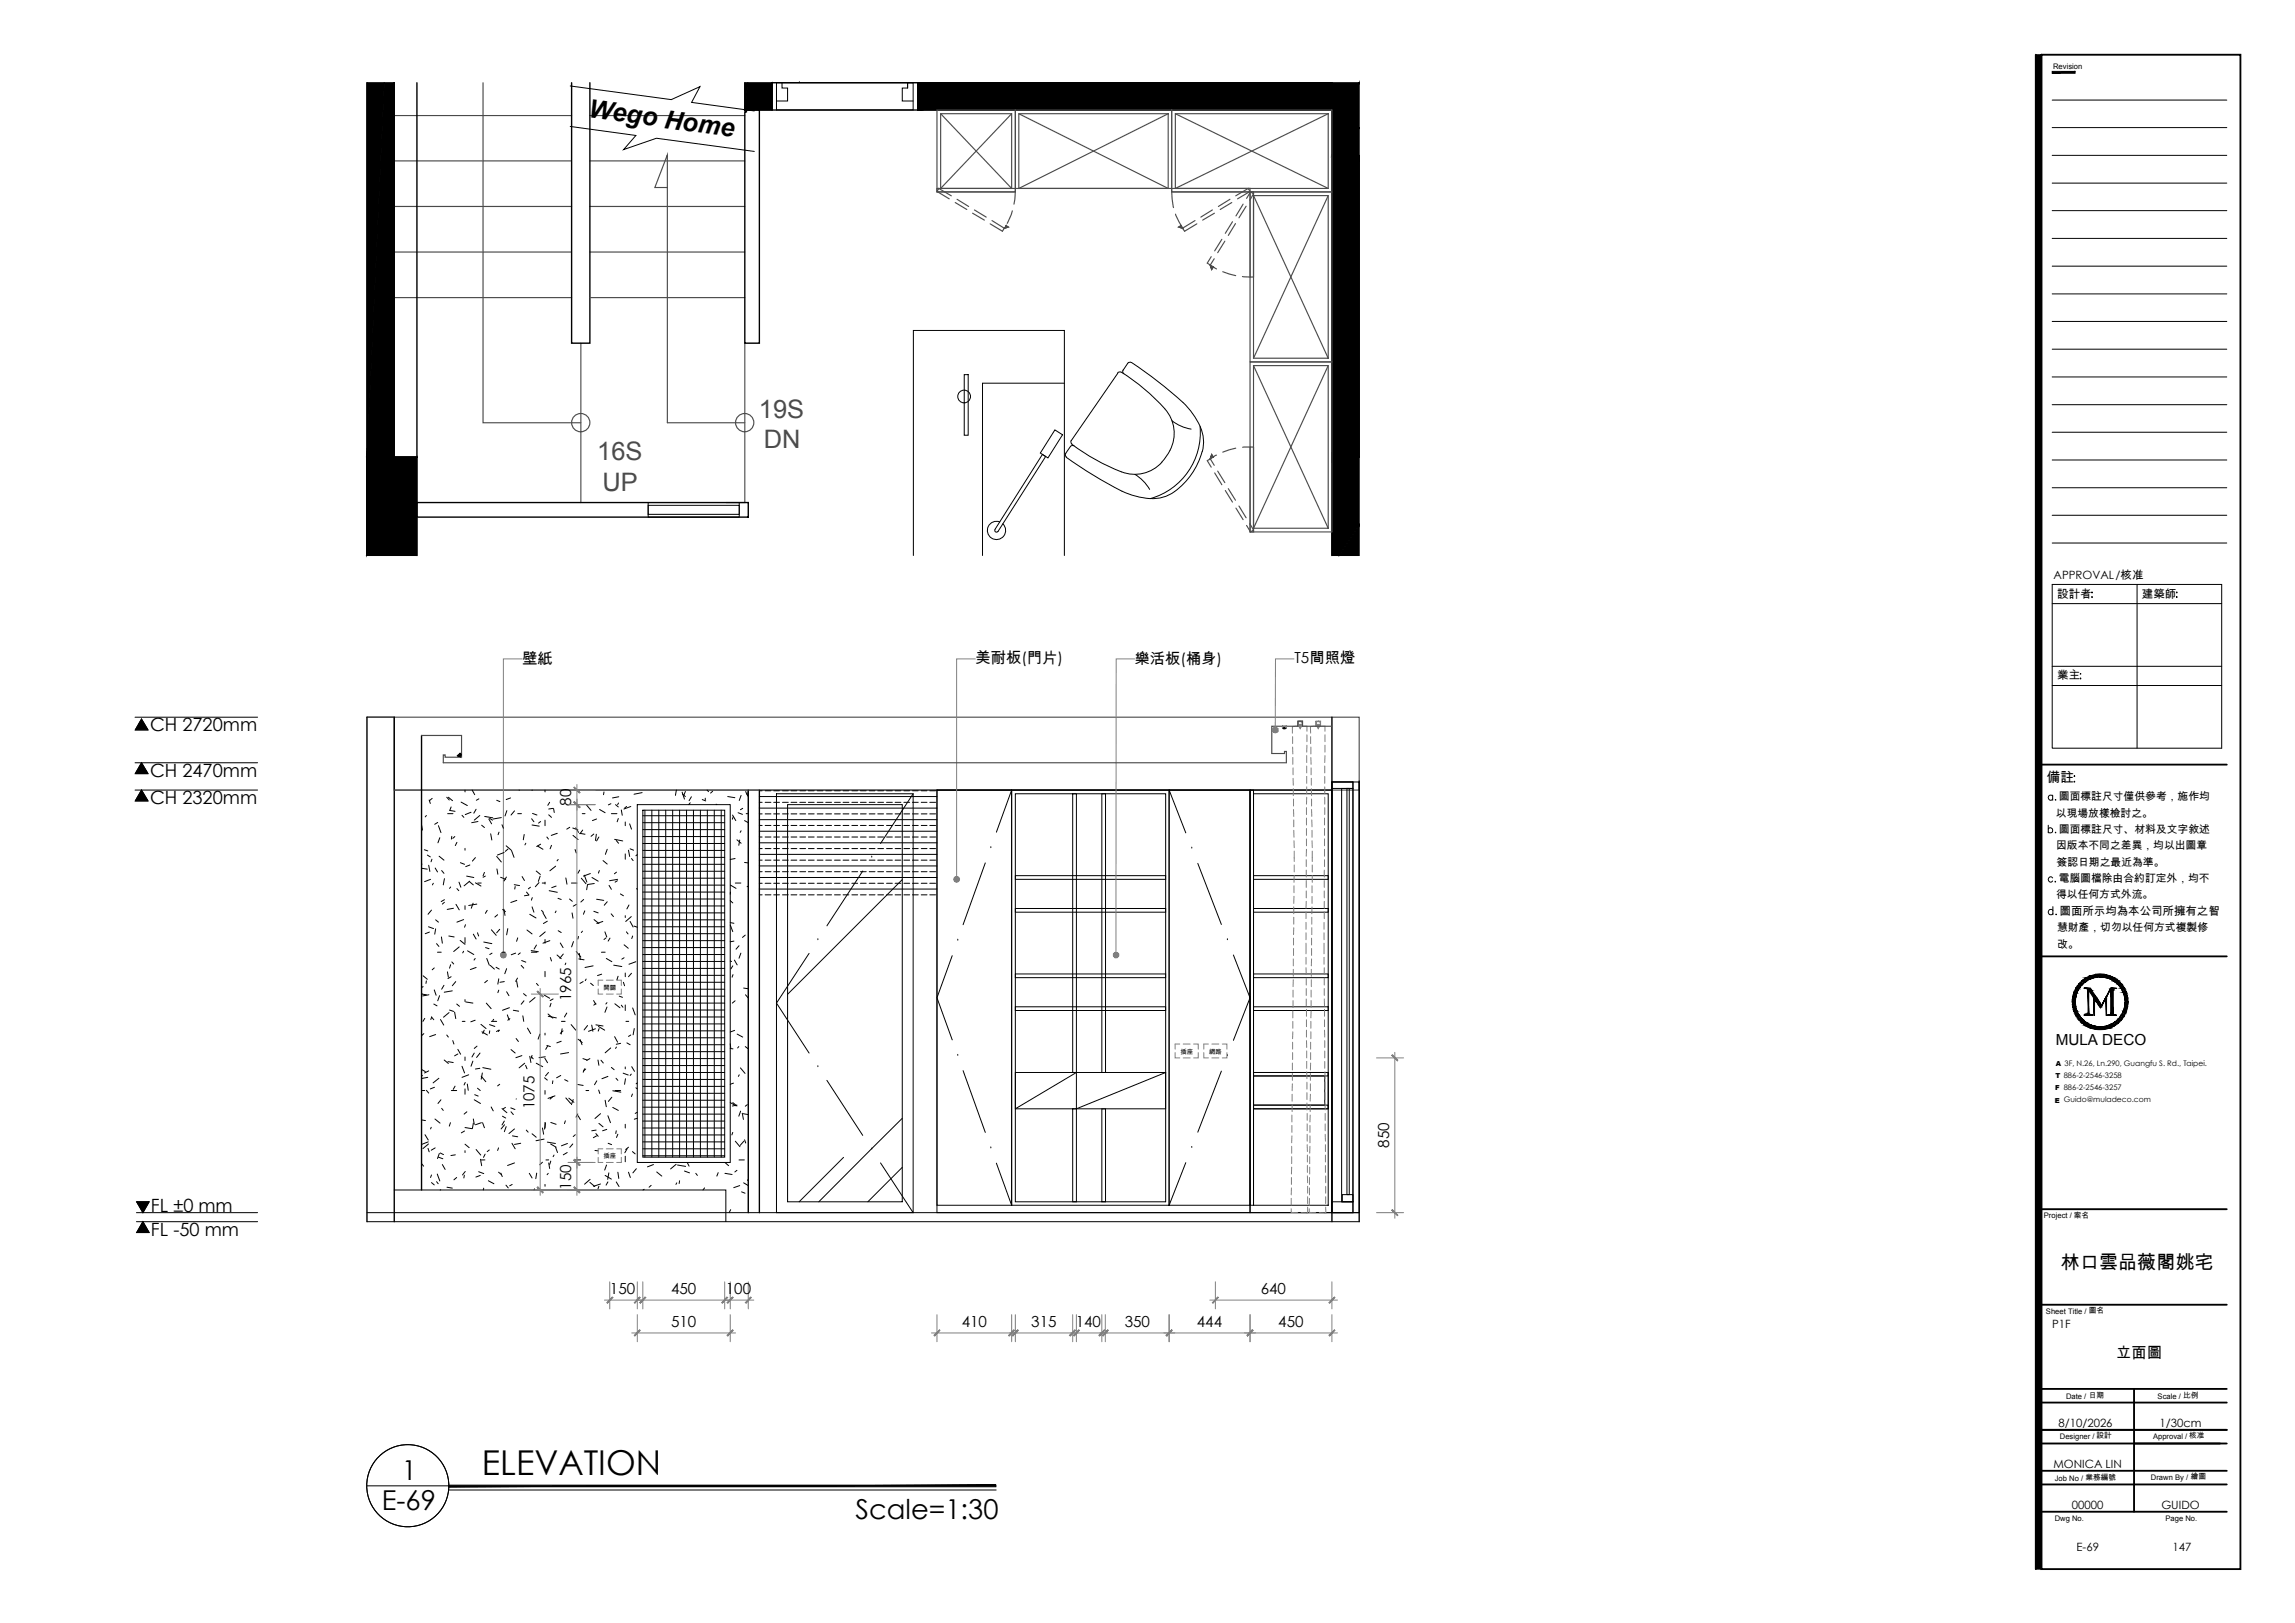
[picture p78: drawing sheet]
<svg xmlns="http://www.w3.org/2000/svg" width="420mm" height="297mm" viewBox="0 0 420 297" stroke-linecap="round" stroke-linejoin="round" font-family="sans-serif">
<defs><g id="words">
<text font-size="6.3" x="88.2" y="269.9">ELEVATION</text>
<g font-size="5">
<text x="73.6" y="270.9">1</text>
<text x="69.9" y="276.3">E-69</text>
<text x="156.6" y="278">Scale=1:30</text>
</g>
<text font-size="4.7" x="107.6" y="21.4" transform="rotate(8 107.6 21.4)">Wego Home</text>
<g font-size="4.7" fill="#4c4c4c">
<text x="138.9" y="76.5">19S</text>
<text x="139.8" y="82.1">DN</text>
<text x="109.3" y="84.2">16S</text>
<text x="110.3" y="89.8">UP</text>
</g>
<text font-size="3.5" x="377.3" y="232.3">林口雲品薇閣姚宅</text>
<g font-size="3.3">
<text x="27.5" y="133.8">CH 2720mm</text>
<text x="27.5" y="142.1">CH 2470mm</text>
<text x="27.5" y="147.1">CH 2320mm</text>
<text x="27.6" y="221.7">FL ±0 mm</text>
<text x="27.6" y="226.2">FL -50 mm</text>
</g>
<g font-size="2.8">
<text x="95.6" y="121.6">壁紙</text>
<text x="178.6" y="121.4">美耐板(門片)</text>
<text x="207.7" y="121.6">樂活板(桶身)</text>
<text x="237" y="121.3">T5間照燈</text>
<text x="104.6" y="147.5" transform="rotate(-90 104.6 147.5)">80</text>
<text x="104.6" y="183.2" transform="rotate(-90 104.6 183.2)">1965</text>
<text x="376.3" y="191.3">MULA DECO</text>
<text x="97.8" y="203.1" transform="rotate(-90 97.8 203.1)">1075</text>
<text x="254.3" y="210.1" transform="rotate(-90 254.3 210.1)">850</text>
<text x="104.6" y="217.7" transform="rotate(-90 104.6 217.7)">150</text>
<text x="111.7" y="236.9">150</text>
<text x="122.9" y="236.9">450</text>
<text x="132.9" y="236.9">100</text>
<text x="230.8" y="236.9">640</text>
<text x="122.9" y="242.9">510</text>
<text x="176.1" y="242.9">410</text>
<text x="188.8" y="242.9">315</text>
<text x="196.9" y="242.9">140</text>
<text x="205.9" y="242.9">350</text>
<text x="219.1" y="242.9">444</text>
<text x="234" y="242.9">450</text>
<text x="387.4" y="248.5">立面圖</text>
</g>
<text font-size="2.5" x="374.7" y="143.2">備註</text>
<g font-size="2.1">
<text x="376" y="106">APPROVAL/核准</text>
<text x="376.6" y="109.4">設計者</text>
<text x="392.1" y="109.4">建築師</text>
<text x="376.6" y="124.3">業主</text>
<text x="377.1" y="167.4">圖面所示均為本公司所擁有之智</text>
<text x="375.7" y="243.1">P1F</text>
<text x="376.9" y="261.2">8/10/2026</text>
<text x="395.4" y="261.2">1/30cm</text>
<text x="375.9" y="268.7">MONICA LIN</text>
<text x="379.3" y="276.2">00000</text>
<text x="395.7" y="276.2">GUIDO</text>
<text x="380.2" y="283.8">E-69</text>
<text x="397.7" y="283.8">147</text>
</g>
<g font-size="2">
<text x="376.4" y="149.5">以現場放樣檢討之。</text>
<text x="376.9" y="146.5">圖面標註尺寸僅供參考，施作均</text>
<text x="376.4" y="155.4">因版本不同之差異，均以出圖章</text>
<text x="376.9" y="152.4">圖面標註尺寸、材料及文字敘述</text>
<text x="376.5" y="158.4">簽認日期之最近為準。</text>
<text x="376.9" y="161.4">電腦圖檔除由合約訂定外，均不</text>
<text x="376.4" y="164.4">得以任何方式外流。</text>
<text x="376.6" y="170.4">慧財產，切勿以任何方式複製修</text>
<text x="376.6" y="173.4">改。</text>
</g>
<g font-size="1.4">
<text x="375.9" y="12.6">Revision</text>
<text x="374.2" y="222.9">Project / 案名</text>
<text x="374.6" y="240.4">Sheet Title / 圖名</text>
<text x="378.2" y="256.1">Date / 日期</text>
<text x="395" y="256.1">Scale / 比例</text>
<text x="377.1" y="263.4">Designer / 設計</text>
<text x="394.2" y="263.4">Approval / 核准</text>
<text x="376.2" y="271">Job No / 業務編號</text>
<text x="393.8" y="270.8">Drawn By / 繪圖</text>
<text x="376.2" y="278.3">Dwg No.</text>
<text x="396.5" y="278.3">Page No.</text>
</g>
<g font-size="1.3">
<text x="376.3" y="197.3">T 886-2-2546-3258</text>
<text x="376.3" y="195.1">A 3F, N.26, Ln.290, Guangfu S. Rd., Taipei.</text>
<text x="376.2" y="201.8">E Guido@muladeco.com</text>
<text x="376.3" y="199.5">F 886-2-2546-3257</text>
</g>
<g font-size="1.2">
<text x="110.5" y="181.1">開關</text>
<text x="216.1" y="192.8">插座</text>
<text x="221.4" y="192.8">網路</text>
<text x="110.5" y="212">插座</text>
</g>
</g></defs>
<!-- layer: I-ELEV4 -->
<path d="M67.2 223.6h181.6M67.2 221.9h181.6" fill="none" stroke="#000" stroke-width=".18"/>
<!-- layer: I-ELEV2 -->
<path d="M67.2 131.3h181.6v13.3h-176.6v-13.3zM243.8 132.9h-5.3v-.9h-.9v.9h-4.8v5h2.4v-.4h.3v2.1h-154.3v-1.4h.3v.4h3v-4h-7.3M72.2 144.6h171.6" fill="none" stroke="#4c4c4c" stroke-width=".21"/>
<!-- layer: I-ELEV1 -->
<path d="M67.2 131.3v92.3M72.2 131.3v92.3M77.2 134.6v83.2M243.8 131.3v92.3M137 144.6v77.3M139 144.6v77.3M248.8 142.9v80.7" fill="none" stroke="#000" stroke-width=".25"/>
<!-- layer: I-ELEV252 -->
<g fill="none" stroke="#000" stroke-width=".18">
<path d="M117.7 149.3h15M117.7 150.6h15M117.7 151.8h15M117.7 153.1h15M117.7 154.4h15M117.7 155.6h15M117.7 156.9h15M117.7 158.2h15M117.7 159.5h15M118.1 148.3v63.5M119.3 148.3v63.5M120.6 148.3v63.5"/>
<path d="M121.9 148.3v63.5M123.1 148.3v63.5M124.4 148.3v63.5M125.7 148.3v63.5M127 148.3v63.5M128.2 148.3v63.5M129.5 148.3v63.5M130.8 148.3v63.5M132 148.3v63.5M139 145.8h32.5M139 147.9h32.5M139 150h32.5"/>
<path d="M139 152.1h32.5M139 154.2h32.5M139 156.4h32.5M139 158.5h32.5M139 144.7h.5M139 146.8h.5M139 149h.5M139 151.1h.5M139 153.2h.5M139 155.3h.5M139 157.4h.5M139 159.5h.5"/>
<path d="M140.1 144.7h1M140.1 146.8h1M140.1 149h1M140.1 151.1h1M140.1 153.2h1M140.1 155.3h1M140.1 157.4h1M140.1 159.5h1M141.6 144.7h1.1M141.6 146.8h1.1M141.6 149h1.1M141.6 151.1h1.1"/>
<path d="M141.6 153.2h1.1M141.6 155.3h1.1M141.6 157.4h1.1M141.6 159.5h1.1M142.2 145.3h25v76.6h-25zM143.3 144.7h1M143.3 146.8h1M143.3 149h1M143.3 151.1h1M143.3 153.2h1M143.3 155.3h1M143.3 157.4h1"/>
<path d="M143.3 159.5h1M144.2 147.3h21v72.6h-21zM144.8 144.7h1.1M144.8 146.8h1.1M144.8 149h1.1M144.8 151.1h1.1M144.8 153.2h1.1M144.8 155.3h1.1M144.8 157.4h1.1M144.8 159.5h1.1M146.4 144.7h1.1M146.4 146.8h1.1"/>
<path d="M146.4 149h1.1M146.4 151.1h1.1M146.4 153.2h1.1M146.4 155.3h1.1M146.4 157.4h1.1M146.4 159.5h1.1M148 144.7h1.1M148 146.8h1.1M148 149h1.1M148 151.1h1.1M148 153.2h1.1M148 155.3h1.1"/>
<path d="M148 157.4h1.1M148 159.5h1.1M149.6 144.7h1.1M149.6 146.8h1.1M149.6 149h1.1M149.6 151.1h1.1M149.6 153.2h1.1M149.6 155.3h1.1M149.6 157.4h1.1M149.6 159.5h1.1M151.2 144.7h1M151.2 146.8h1"/>
<path d="M151.2 149h1M151.2 151.1h1M151.2 153.2h1M151.2 155.3h1M151.2 157.4h1M151.2 159.5h1M152.8 144.7h1M152.8 146.8h1M152.8 149h1M152.8 151.1h1M152.8 153.2h1M152.8 155.3h1"/>
<path d="M152.8 157.4h1M152.8 159.5h1M154.3 144.7h1.1M154.3 146.8h1.1M154.3 149h1.1M154.3 151.1h1.1M154.3 153.2h1.1M154.3 155.3h1.1M154.3 157.4h1.1M154.3 159.5h1.1M156 144.7h1M156 146.8h1"/>
<path d="M156 149h1M156 151.1h1M156 153.2h1M156 155.3h1M156 157.4h1M156 159.5h1M157.5 144.7h1.1M157.5 146.8h1.1M157.5 149h1.1M157.5 151.1h1.1M157.5 153.2h1.1M157.5 155.3h1.1"/>
<path d="M157.5 157.4h1.1M157.5 159.5h1.1M157.9 159.4l-6.5 10M159.1 144.7h1.1M159.1 146.8h1.1M159.1 149h1.1M159.1 151.1h1.1M159.1 153.2h1.1M159.1 155.3h1.1M159.1 157.4h1.1M159.1 159.5h1.1M159.6 156.9h.1"/>
<path d="M160.7 144.7h1.1M160.7 146.8h1.1M160.7 149h1.1M160.7 151.1h1.1M160.7 153.2h1.1M160.7 155.3h1.1M160.7 157.4h1.1M160.7 159.5h1.1M162.3 144.7h1.1M162.3 146.8h1.1M162.3 149h1.1M162.3 151.1h1.1"/>
<path d="M162.3 153.2h1.1M162.3 155.3h1.1M162.3 157.4h1.1M162.3 159.5h1.1M163.9 144.7h1M163.9 146.8h1M163.9 149h1M163.9 151.1h1M163.9 153.2h1M163.9 155.3h1M163.9 157.4h1M163.9 159.5h1"/>
<path d="M165.5 144.7h1M165.5 146.8h1M165.5 149h1M165.5 151.1h1M165.5 153.2h1M165.5 155.3h1M165.5 157.4h1M165.5 159.5h1M167 144.7h1.1M167 146.8h1.1M167 149h1.1M167 151.1h1.1"/>
<path d="M167 153.2h1.1M167 155.3h1.1M167 157.4h1.1M167 159.5h1.1M167.2 145.3l-6 9.1M168.7 144.7h1M168.7 146.8h1M168.7 149h1M168.7 151.1h1M168.7 153.2h1M168.7 155.3h1M168.7 157.4h1"/>
<path d="M168.7 159.5h1M170.2 144.7h1.1M170.2 146.8h1.1M170.2 149h1.1M170.2 151.1h1.1M170.2 153.2h1.1M170.2 155.3h1.1M170.2 157.4h1.1M170.2 159.5h1.1M180.4 157.9l-4.1 11.3M181.4 155.1h.1M185.2 144.6l-2.8 7.7"/>
<path d="M214 144.6l3.1 7.8M218.2 155.2h.1M219.3 158l4.3 11.2M228.9 144.6h14.9v77.3h-14.9zM228.9 144.6h.6v76h-.6zM229.5 145.3h13.7v75.3h-13.7zM243.8 143.1h3.9v1.2h-3.9zM243.8 143.1h3.9v78.8h-3.9zM243.8 143.1h5v78.8h-5zM245.6 144.3h2.1v75.6h-2.1zM246.6 144.3h.4v74.3h-.4zM117.7 160.7h15"/>
<path d="M117.7 162h15M117.7 163.3h15M117.7 164.5h15M117.7 165.8h15M117.7 167.1h15M117.7 168.3h15M117.7 169.6h15M117.7 170.9h15M117.7 172.2h15M117.7 173.4h15M117.7 174.7h15M117.7 176h15"/>
<path d="M117.7 177.2h15M117.7 178.5h15M117.7 179.8h15M139 160.6h32.5M139 162.7h32.5M139 161.7h.5M139 163.8h.5M140.1 161.7h1M140.1 163.8h1M141.6 161.7h1.1M141.6 163.8h1.1M143.3 161.7h1"/>
<path d="M143.3 163.8h1M144.8 161.7h1.1M144.8 163.8h1.1M146.4 161.7h1.1M146.4 163.8h1.1M148 161.7h1.1M148 163.8h1.1M148.1 174.5l-5.9 9.1 5.9 9.1M149.6 161.7h1.1M149.6 163.8h1.1M149.7 172h.1M151.2 161.7h1"/>
<path d="M151.2 163.8h1M152.8 161.7h1M152.8 163.8h1M154.3 161.7h1.1M154.3 163.8h1.1M156 161.7h1M156 163.8h1M157.5 161.7h1.1M157.5 163.8h1.1M159.1 161.7h1.1M159.1 163.8h1.1M160.7 161.7h1.1"/>
<path d="M160.7 163.8h1.1M162.3 161.7h1.1M162.3 163.8h1.1M163.9 161.7h1M163.9 163.8h1M165.5 161.7h1M165.5 163.8h1M167 161.7h1.1M167 163.8h1.1M168.7 161.7h1M168.7 163.8h1M170.2 161.7h1.1"/>
<path d="M170.2 163.8h1.1M174.3 174.9l-2.8 7.7 2.8 7.7M175.3 172.1h.1M224.7 172h.1M225.8 174.8l3.1 7.8-3.1 7.8M229.5 160.3h13.7v.6h-13.7zM229.5 166.3h13.7v.6h-13.7zM229.5 178.3h13.7v.6h-13.7zM117.7 181h15M117.7 182.3h15M117.7 183.6h15M117.7 184.9h15"/>
<path d="M117.7 186.1h15M117.7 187.4h15M117.7 188.7h15M117.7 189.9h15M117.7 191.2h15M117.7 192.5h15M117.7 193.7h15M117.7 195h15M117.7 196.3h15M117.7 197.6h15M117.7 198.8h15M149.7 195.2h.1"/>
<path d="M151.4 197.7l6.5 10.1M175.3 193.2h.1M176.3 195.9l4.1 11.3M197.1 196.3l-11.2 6.6M213.4 196.3l-16.3 6.6M223.6 196l-4.3 11.2M224.7 193.2h.1M229.5 184.3h13.7v.6h-13.7zM229.5 196.3h13.7v.6h-13.7zM229.5 196.3h13.7v6.6h-13.7zM229.5 196.9h13v5.4h-13zM72.2 217.8h60.7v5.8"/>
<path d="M117.7 200.1h15M117.7 201.4h15M117.7 202.6h15M117.7 203.9h15M117.7 205.2h15M117.7 206.4h15M117.7 207.7h15M117.7 209h15M117.7 210.3h15M117.7 211.5h15M159.6 210.3h.1M161.2 212.8l6 9.1"/>
<path d="M181.4 210.1h.1M182.4 212.9l2.8 7.7M217.1 212.8l-3.1 7.8M218.2 210h.1M229.5 202.3h13.7v.6h-13.7zM243.8 219.9h3.9v2h-3.9zM245.7 218.6h2v1.3h-2z"/>
</g>
<!-- layer: 0 -->
<g fill="none" stroke="#000" stroke-width=".18">
<path d="M375.7 18.3h32M375.7 23.4h32M375.7 28.4h32M375.7 33.5h32M375.7 38.6h32M375.7 53.8h32M375.7 48.7h32M375.7 43.6h32M375.7 58.8h32M375.7 79.1h32M375.7 74.1h32M375.7 69h32"/>
<path d="M375.7 63.9h32M375.7 84.2h32M375.7 89.3h32M375.7 94.3h32M375.7 99.4h32M375.7 107h31v29.9h-31zM375.7 110.5h31M383 108.4v.1zM383 109.2v.2zM391.2 107v29.9M398.4 108.4h.2zM398.4 109.3h.2z"/>
<path d="M375.7 121.9h31M375.7 125.5h31M380.8 123.3h.2zM380.8 124.2h.2zM375 151.7a.45 .45 0 0 1 .7 0 .45 .45 0 0 1 0 .6 .45 .45 0 0 1-.7 0M375 151v1.4M375.8 145.7a.45 .45 0 0 0-.7-.1 .45 .45 0 0 0 0 .7 .45 .45 0 0 0 .7-.1M375.8 145.5v1M376.3 146.3v.2l.1-.1M376.3 152.3v.1h.1M379.7 142.1h.2zM379.7 143.1h.2z"/>
<path d="M165.2 161l-21 21M375.8 160.7a.45 .45 0 0 0-.7-.1 .45 .45 0 0 0 0 .7 .45 .45 0 0 0 .7-.1M375.8 166.7a.47 .47 0 0 0-.7-.1 .47 .47 0 0 0 0 .7 .47 .47 0 0 0 .7-.1M375.8 165.9v1.5M376.3 161.3v.1M376.4 167.3l-.1 .1h.2M154.4 211.8l-8.1 8.1M165.2 213.6l-6.3 6.3M165.2 204.7l-15.3 15.2"/>
</g>
<!-- layer: I-ELEV-TEXT -->
<path d="M25.9 131.6l1.2 2h-2.3zM25.9 139.6l1.2 2h-2.3zM25.9 144.6l1.2 2h-2.3zM25 219.9h2.3l-1.1 2zM26.2 223.6l1.1 2h-2.3z" fill="#000" stroke="#000" stroke-width=".18"/>
<path d="M24.7 131.3h22.5M24.7 139.6h22.5M25.9 131.6l1.2 2h-2.3zM25.9 139.6l1.2 2h-2.3zM24.7 144.6h22.5M25.9 144.6l1.2 2h-2.3zM25 219.9h2.3l-1.1 2zM25 221.9h22.2M25 223.6h22.2M26.2 223.6l1.1 2h-2.3z" fill="none" stroke="#000" stroke-width=".18"/>
<!-- layer: I-ELEV5 -->
<g fill="none" stroke="#000" stroke-width=".18">
<path d="M83.8 138.3l.4-.4 .1 .2-.3 .3zM84.1 138.3h.1M84.2 138.3v.1l-.1-.1 .1 .2-.4-.2M84.2 138.3v.1zM84.2 137.9l.2 .3v-.1v.1h-.2l.1 .1-.1-.1M116.7 147.3h17v65.5h-17zM117.7 148.3h15v63.5h-15zM171.5 144.6h57.4v77.3h-57.4zM171.5 144.6h13.7v76h-13.7zM185.2 144.6h28.8v76h-28.8zM185.9 145.3h27.5v74.6h-27.5zM196.4 145.3h.7v51h-.7z"/>
<path d="M201.7 145.3h.7v51h-.7zM214 144.6h14.9v76h-14.9zM185.9 160.3h27.5v.6h-27.5zM185.9 166.3h27.5v.6h-27.5zM185.9 178.3h27.5v.6h-27.5zM185.9 184.3h27.5v.6h-27.5zM185.9 196.3h27.5v6.6h-27.5zM197.1 196.3v6.6M196.4 202.9h.7v17h-.7zM201.7 202.9h.7v17h-.7z"/>
</g>
<!-- layer: I-ELEV6 -->
<g fill="none" stroke="#808080" stroke-width=".18">
<path d="M236.6 134.8v1.3M236.6 136.7l.1 1.3M236.7 138.6v1.3M237.6 132h.9v.9h-.3h.2v-.7l-.4-.2-.3 .2v.7h.1h-.2zM237.7 132.7h.1M237.7 132.7v-.1h.7v.1M237.8 132.7h.2v.3h-.1l.1 .2M237.9 132.9l-1.3 .1v1.2M237.9 133.1l.1 .1M238 133.1h.1M238 133.1v.3M238 133.4h.1"/>
<path d="M238.1 133h.1M238.1 133.1v.3M238.1 133.1v.1M238.2 133l-.1 .2M238.3 132.7h-.2v.3h.1M238.3 132.7h.1M238.5 132.9h.8v.9M239.2 138.3v1.3M239.3 134.5v1.2M239.3 136.4l-.1 1.3M239.9 134.8v1.3M240 136.7v1.3"/>
<path d="M240 138.6v1.3M240.9 132h.9v.9h-.2h.1v-.7l-.4-.2-.3 .2v.7h.1h-.2zM241 132.7h.1M241 132.7v-.1h.7v.1M241.1 132.7h.2v.3h-.1l.1 .2M241.2 132.9l-1.3 .1v1.2M241.2 133.1l.1 .1M241.3 133.1h.1M241.3 133.1v.3M241.3 133.4h.1M241.4 133.1v.3M241.4 133h.1"/>
<path d="M241.5 133l-.1 .2M241.6 132.7h.1M241.6 132.7h-.2v.3h.1M241.9 132.9h.7v.9M242.6 134.5v1.2M242.6 136.4v1.3M242.6 138.3l-.1 1.3M236.7 140.5v1.3M236.7 142.4l.1 1.3M236.8 144.3v1.3M236.8 146.2v1.3M236.8 148.2l.1 1.2"/>
<path d="M236.9 150.1v1.2M236.9 152v1.2M236.9 153.9v1.2M236.9 155.8v1.9M236.9 158.3v1.3M239.1 157.3v1.3M239.1 159.2v1.3M239.2 147.8v1.3M239.2 149.7v1.3M239.2 151.6v1.3M239.2 153.5v1.3M239.2 155.4l-.1 1.3"/>
<path d="M239.2 140.2v1.3M239.2 142.1v1.3M239.2 144v1.3M239.2 145.9v1.3M240 140.5v1.3M240.1 142.4v1.3M240.1 144.3v1.3M240.1 146.2v1.3M240.1 148.2l.1 1.2M240.2 150.1v1.2M240.2 152v1.2M240.2 153.9v1.2"/>
<path d="M240.2 155.8v1.9M240.2 158.3v1.3M242.4 159.2v1.3M242.5 149.7v1.3M242.5 151.6v1.3M242.5 153.5v1.3M242.5 155.4v1.3M242.5 157.3v1.3M242.5 140.2v1.3M242.5 142.1v1.3M242.5 144v1.3M242.5 145.9v1.3"/>
<path d="M242.5 147.8v1.3M110.4 179.4h-.9v1M111 179.4h1.3M112.9 179.4h.8v1M236.8 175.5v1.3M236.8 177.4v1.3M236.8 179.3l-.1 1.3M236.8 171.7v1.3M236.8 173.6v1.3M236.9 166v1.2M236.9 167.9v1.2M236.9 169.8l-.1 1.3"/>
<path d="M236.9 164v1.3M236.9 162.1v1.3M236.9 160.2v1.3M239.1 172.6v2M239.1 166.9v1.2M239.1 168.8v1.3M239.1 170.7v1.3M239.1 175.2v1.3M239.1 177.1v1.3M239.1 161.1v1.3M239.1 163.1v1.2M239.1 179v1.3"/>
<path d="M239.1 165v1.2M240.1 177.4v1.3M240.1 179.3v1.3M240.1 171.7v1.3M240.1 173.6v1.3M240.1 175.5v1.3M240.2 167.9v1.2M240.2 169.8v1.3M240.2 162.1v1.3M240.2 164.1v1.2M240.2 166v1.2M240.2 160.2v1.3"/>
<path d="M242.4 172.6v2M242.4 168.8v1.3M242.4 170.7v1.3M242.4 175.2v1.3M242.4 161.1v1.3M242.4 163.1v1.2M242.4 165v1.2M242.4 166.9v1.2M242.4 177.1v1.3M242.4 179v1.3M109.5 181v.9h.9M111 181.9h1.3"/>
<path d="M113.7 181v.9h-.8M215.1 192.6v1h.9M216 191.1h-.9v.9M216.6 193.6h1.3M216.6 191.1h1.3M218.5 191.1h.9v.9M219.4 192.6v1h-.9M220.4 192.6v1h.8M221.2 191.1h-.8v.9M221.9 193.6h1.2M221.9 191.1h1.2M223.8 191.1h.8v.9"/>
<path d="M224.6 192.6v1h-.8M236.6 194.5v1.3M236.6 196.5v1.2M236.6 198.4v1.2M236.6 190.7v1.3M236.6 192.6v1.3M236.7 185v1.3M236.7 186.9v1.3M236.7 188.8l-.1 1.3M236.7 181.2v1.3M236.7 183.1v1.3M239.1 180.9v1.3"/>
<path d="M239.1 182.8v1.3M239.2 184.7v1.3M239.2 186.6v1.3M239.2 188.5v1.3M239.2 190.4v1.3M239.2 192.3v1.3M239.2 194.3v1.2M239.2 196.2l.1 1.2M239.3 198.1v1.2M239.3 200v1.2M239.9 196.5v1.2M239.9 198.4v1.2"/>
<path d="M239.9 190.7v1.3M239.9 192.6v1.3M239.9 194.5v1.3M240 186.9v1.3M240 188.8v1.3M240 181.2v1.3M240 183.1v1.3M240 185v1.3M242.4 180.9v1.3M242.4 182.8l.1 1.3M242.5 184.7v1.3M242.5 186.6v1.3"/>
<path d="M242.5 188.5v1.3M242.5 190.4v1.3M242.5 192.3v1.3M242.5 194.3v1.2M242.6 196.2v1.2M242.6 198.1v1.2M242.6 200v1.2M109.5 211.8v1h.9M110.4 210.3h-.9v.9M111 212.8h1.3M111 210.3h1.3M112.9 210.3h.8v.9"/>
<path d="M113.7 211.8v1h-.8M236.4 219.3v1.3M236.4 217.4v1.3M236.4 215.5v1.3M236.5 213.6l-.1 1.3M236.5 209.8v1.3M236.5 211.7v1.3M236.5 207.9v1.3M236.5 204.1v1.2M236.5 206v1.2M236.6 200.3v1.2M236.6 202.2v1.2"/>
<path d="M239.3 201.9v1.2M239.3 203.8v1.2M239.3 205.7v1.3M239.3 207.6v1.3M239.3 209.5l.1 1.3M239.4 215.2v1.3M239.4 211.4v1.3M239.4 213.3v1.3M239.4 217.1v1.3M239.4 219v1.3M239.7 219.3v1.3M239.7 215.5v1.3"/>
<path d="M239.7 217.4v1.3M239.8 211.7v1.3M239.8 213.6v1.3M239.8 209.8v1.3M239.8 206v1.2M239.8 207.9v1.3M239.9 204.1l-.1 1.2M239.9 202.2v1.2M239.9 200.3v1.2M242.6 201.9v1.2M242.6 203.8v1.2M242.6 205.7v1.3"/>
<path d="M242.6 207.6l.1 1.3M242.7 209.5v1.3M242.7 211.4v1.3M242.7 213.3v1.3M242.7 215.2v1.3M242.7 217.1v1.3M242.7 219v1.3M236.4 221.2v.7h1.2M239.4 220.9v1.1l-1.2-.1M239.7 221.2v.7h1.2M242.7 220.9v1.1l-1.2-.1"/>
</g>
<!-- layer: I-DWGTITLE -->
<g fill="none" stroke="#000" stroke-width=".18">
<path d="M67.2 271.9h15M82.1 272.7h100.3"/>
<circle cx="74.7" cy="271.9" r="7.5"/>
</g>
<path d="M82.2 271.8v.3l100.1-.3zM82.2 272.1l100.1-.3v.3z" fill="#000" stroke="#000" stroke-width=".18"/>
<!-- layer: 0 -->
<g fill="#808080" stroke="#808080" stroke-width=".18">
<path d="M175.1 160.9v.5h-.2zM174.7 161.2l.2 .2 .2-.5zM174.6 160.9h.5l-.4 .3z"/>
<path d="M174.7 160.7l.4 .2h-.5zM174.7 160.7l.4 .2-.2-.4zM174.9 160.5l.2-.1v.5z"/>
<path d="M175.1 160.4l.3 .1-.3 .4zM175.4 160.5l-.3 .4 .5-.2zM175.1 160.9l.5-.2v.2z"/>
<path d="M175.1 160.9h.5v.3zM175.1 160.9l.3 .5 .2-.2zM175.1 160.9l.3 .5h-.3z"/>
<path d="M204.3 174.8v.5l-.2-.1zM203.9 175l.2 .2 .2-.4zM203.8 174.8h.5l-.4 .2z"/>
<path d="M203.9 174.5l.4 .3h-.5zM203.9 174.5l.4 .3-.2-.4zM204.1 174.4l.2-.1v.5z"/>
<path d="M204.3 174.3l.3 .1-.3 .4zM204.6 174.4l-.3 .4 .5-.3zM204.3 174.8l.5-.3v.3z"/>
<path d="M204.3 174.8h.5v.2zM204.3 174.8l.3 .4 .2-.2zM204.3 174.8l.3 .4-.3 .1z"/>
<path d="M92.2 174.8v.5l-.3-.1zM91.7 175l.2 .2 .3-.4zM91.7 174.8h.5l-.5 .2z"/>
<path d="M91.7 174.5l.5 .3h-.5zM91.7 174.5l.5 .3-.3-.4zM91.9 174.4l.3-.1v.5z"/>
<path d="M92.2 174.3l.2 .1-.2 .4zM92.4 174.4l-.2 .4 .4-.3zM92.2 174.8l.4-.3 .1 .3z"/>
<path d="M92.2 174.8h.5l-.1 .2zM92.2 174.8l.2 .4 .2-.2zM92.2 174.8l.2 .4-.2 .1z"/>
<path d="M233.5 133.6v.5h-.2zM233 133.8l.3 .3 .2-.5zM233 133.6h.5l-.5 .2z"/>
<path d="M233 133.4l.5 .2h-.5zM233 133.4l.5 .2-.2-.4zM233.3 133.2l.2-.1v.5z"/>
<path d="M233.5 133.1l.2 .1-.2 .4zM233.7 133.2l-.2 .4 .4-.2zM233.5 133.6l.4-.2 .1 .2z"/>
<path d="M233.5 133.6h.5l-.1 .3zM233.5 133.6l.2 .5 .2-.2zM233.5 133.6l.2 .5h-.2z"/>
<path d="M117.1 237.4l-.9 1.1 1-1zM117.1 237.4l-.9 1.1-.1-.1z"/>
<path d="M112.1 237.4l-1 1 .1 .1zM112.1 237.4l.1 .1-1 1z"/>
<path d="M98.3 181.5l1.1 1v-.1zM98.3 181.5l.2-.1 .9 1z"/>
<path d="M98.5 217.2l-.2 .1 1.1 .9zM98.3 217.3l1.1 .9v.1z"/>
<path d="M117.1 243.4l-.9 1.1 1-1zM117.1 243.4l-.9 1.1-.1-.1z"/>
<path d="M133.1 244.4l.1 .1 .9-1.1zM134.1 243.4l.1 .1-1 1z"/>
<path d="M133.1 238.4l.1 .1 .9-1.1zM134.1 237.4l.1 .1-1 1z"/>
<path d="M137.5 237.4l-.9 1.1 .9-1zM137.5 237.4l-.9 1.1-.2-.1z"/>
<path d="M254.8 193.2l1 1 .1-.2zM254.9 193l1 1-1.1-.8z"/>
<path d="M254.8 221.5l1.1 .9-1-1zM254.8 221.5l1.1 .9-.1 .1z"/>
<path d="M223 237.4l-1 1.1 1.1-1zM223 237.4l-1 1.1v-.1z"/>
<path d="M243.3 238.4l.1 .1 .9-1.1zM244.3 237.4l.1 .1-1 1z"/>
<path d="M243.3 244.4l.1 .1 .9-1.1zM244.3 243.4l.1 .1-1 1z"/>
<path d="M229.3 243.4l-.9 1.1 1-1zM229.3 243.4l-.9 1.1-.1-.1z"/>
<path d="M228.3 244.4l.1 .1 .9-1.1zM229.3 243.4l.1 .1-1 1z"/>
<path d="M214.5 243.4l-.9 1.1 1-1zM213.5 244.4l1-1-.9 1.1z"/>
<path d="M213.5 244.4l.1 .1 .9-1.1zM214.5 243.4l.1 .1-1 1z"/>
<path d="M202.8 243.4l-.9 1.1 1-1zM201.8 244.4l1-1-.9 1.1z"/>
<path d="M202.2 243.4l-.9 1.1 1-1zM201.2 244.4l1-1-.9 1.1z"/>
<path d="M196.5 244.4l.1 .1 .9-1.1zM197.5 243.4l.1 .1-1 1z"/>
<path d="M195.8 244.4l.1 .1 .9-1.1zM196.8 243.4l.1 .1-1 1z"/>
<path d="M186.3 243.4l-.9 1.1 1-1zM185.3 244.4l1-1-.9 1.1z"/>
<path d="M184.7 244.4v.1l.9-1.1zM185.6 243.4l.2 .1-1.1 1z"/>
<path d="M172 243.4l-.9 1.1 1-1zM171 244.4l1-1-.9 1.1z"/>
<path d="M105.2 212.2l-.1 .1 1.1 .9zM105.1 212.3l1.1 .9-.2 .1z"/>
<path d="M105.1 217.3l.9 1 .2-.1zM105.2 217.2l1 1-1.1-.9z"/>
<path d="M105.1 146.8l.9 1 .2-.1zM105.2 146.7l1 1-1.1-.9z"/>
<path d="M105.2 144l-.1 .1 1.1 1zM105.1 144.1l1.1 1h-.2z"/>
<path d="M105.2 212.2l-.1 .1 1.1 .9zM105.1 212.3l1.1 .9-.2 .1z"/>
<path d="M105.1 146.8l.9 1 .2-.1zM105.2 146.7l1 1-1.1-.9z"/>
<path d="M118.1 237.4l-.9 1.1 1-1zM118.1 237.4l-.9 1.1-.1-.1z"/>
<path d="M133.1 237.4l-1 1 .1 .1zM133.1 237.4l.1 .1-1 1z"/>
</g>
<path d="M95.6 120.6h-3.4v54.2M178.6 120.6h-3.5v40.3M207.7 120.6h-3.4v54.2M236.9 120.6h-3.4v13" fill="none" stroke="#808080" stroke-width=".18"/>
<!-- layer: I-WALL -->
<g fill="none" stroke="#000" stroke-width=".18">
<path d="M234.8 133.3l.5 .1M234.8 133.1v.1M234.8 133.2h.1M234.8 133.1h.1M234.8 133h.1M234.8 133h.7M234.8 133.2v.1M235 133.2h.3M235 133.2h.2M235.4 133.3l-.1 .1M235.5 133.1v.1M235.5 133.2h.1"/>
<path d="M235.5 133.1h.1M235.5 133h.1M235.5 133.2v.1"/>
<circle cx="234.9" cy="133.1" r=".06"/>
<circle cx="235.3" cy="133.1" r=".06"/>
</g>
<path d="M234.8 133v.2M234.8 132.9h.7M234.8 133.2h.1M235.5 133h-.7v.2M235.5 133.2h.1M235.5 133.2v-.2v.2" fill="none" stroke="#808080" stroke-width=".18"/>
<!-- layer: I-WALL-HATCH -->
<g fill="none" stroke="#000" stroke-width=".18">
<path d="M77.2 150.9l.1 1M77.2 158.9l1 .2M77.3 158.1l-.1 .1M77.7 155.5l.6 .2M78.1 149.3l-.2 .2M78.2 156.5l.6 .3M78.5 158.4l.2 1.1M78.6 146.4l.2 .7M79.1 157.3l-.2 .4M79.1 146.1l-.5 .4M79.7 158.9l.4 .7M80.1 150.5l-.5 .4"/>
<path d="M80.3 151.1l.4 1.3M80.4 156.7l.9 .7M80.5 153.3l-.3 .9M80.9 159.3l.4 .5M81.8 145.9l.5 .5M82 148.9h.9M82.1 145.9l.7 .6M82.6 147.7l-.3 .6 1 .2M82.7 153.1l-.1 .5M83.3 153.1l-.4 .3M83.7 154.2l-.3 .6M84.3 157.9l.7 .3"/>
<path d="M84.4 146.8l1.2 .6M84.6 149.2l.3 .4M85.1 144.6v.3M85.1 155.3v.3M86 158.3l-.7 .3M86.2 148.7l-1 .4M86.4 144.6l.5 .8M87 157l-.5 .6M87.2 148.1l-.5 .7M87.5 150.4l-1.1 .2M87.7 146.2l-.5 .3M87.8 149.3l-1 .8"/>
<path d="M88.2 151l.5 .5M88.7 159.7l-.3 .6M88.7 149.4l1.5 .3M89.5 149.9l.5 .9M89.6 149.8l.6 .3M89.8 152.6l.2 1.1M90.9 156.7l.9 1.1M90.9 146.5l.6 .2M91 159l.1 1M91.4 152.3l-.2 .5M91.8 149.6l-1.5 .3M91.9 150.9l.3 .7"/>
<path d="M92.3 156l-1.2 .5M92.7 154.8l.9 .8M92.8 148.4l-.3 .9M93 155.4l-.5 .4M93.5 146l-.8 .3M93.6 155.6l.5 1.3M94.2 148.4l-.6 .8M94.8 148.9h.7M95 144.6h.1M96 152.7l-.2 1M96.3 154.3l-.2 .3M97.3 149.8l.4 .6"/>
<path d="M97.4 144.6v.1M97.4 151l1.3 .2M97.5 148.9l.8 .3M98.2 159.4l.7 .6M98.4 154.8l1 .6M99 154.5l-.7 .4M99 150.4l-.4 .3M99.8 144.6v.3M99.8 150.1v1M100.1 153.2l.3 .4M100.5 149.1l.5 .5M100.6 146.8l-.3 .6"/>
<path d="M101 154.7l-.3 .6M101.3 147.9l-.8 .2M101.3 148l.2 .7M101.7 158.5l-1 .9M102 152.5l-1.1 .4M102.2 157.3l-.2 .3M104.3 151.4l-.5 .4M104.9 151.5l.9 .4M104.9 152.9l.9 .8M105.3 155.5l.2 .6M105.4 151.5l.5 .8M106.1 159.2l-.3 .6"/>
<path d="M106.1 152.5l1 .2M106.6 148.9h.5M106.7 151.9l-.5 .7M107.4 147.3l.8 1M108.1 159.9l-1.3 .4M108.7 152.6l-.5 .5M109.2 152.7l-.2 1.1M109.2 149.9l-.7 .3M109.6 153.2l-.4 .7M109.7 159.3l-.1 .5M109.8 148.2l1 .5M110.4 157.5l.8 .6"/>
<path d="M110.6 144.9l-.1 .5M111.2 155.4l-.4 1M111.8 147.1l-.4 .2M111.9 148.9h1M112.5 153.6l1.5 .3M112.7 147.3l.5 .4M112.8 153.8l.4 .5M112.9 159.6l-.4 .3M113.2 149.8l-.2 .6M113.2 147l-.1 .3M113.3 145.8l-1.2 .2M113.7 148.2l.2 1"/>
<path d="M114.5 150.4v.7M114.5 156.3v1M114.7 147.6l-.4 .3M115.1 155.6l.2 1.1M115.3 150.8l.3 1M115.4 155.3l.6 .3M115.5 147.6l-1.3 .5M115.6 157.1l.3 .4M116.7 156.4l-.3 .2M117.6 145.1l-1.5 .3M123.8 144.6l-.1 1M124.9 145l.4 1.2"/>
<path d="M125 145.4l.5 .4M125.5 144.9l-.3 .6M126.4 146.9l-.3 .4M126.6 145.8l-.4 .7M128.6 146.3l.6 .3M129.1 146.1v.3M129.5 144.6l.2 .3M130.5 144.8l-.4 .3M131.1 147.2l.1 .1M133.2 145.8l1.3 .2M134.1 149.2l.6 1M134.2 149.5l-.1 .4"/>
<path d="M134.6 157.1l-.9 .2M134.9 153.7l.8 .6M135.1 148.7l.8 .3M135.4 153.7l-.1 1M135.7 152l-.2 .3M135.7 145.6l-.4 .9M136 147.9l-.4 .3M136.3 150.2l.6 .3M136.3 157.8l.7 .1M136.5 144.9l.2 .5M136.6 148.9h.4M137 144.7l-.2 1"/>
<path d="M77.5 178.6l.7 .6M78.1 179.5l-.1 .5M78.4 169.6l1 .4M78.6 170.6l-.7 .3M78.8 160.9l-1.1 .5M79 166.6l-.6 .7M79.3 161.7l-.1 .3M79.5 177.2l-.4 .3M79.8 170l-.2 1M79.8 168.3l.5 .5M79.9 172.7l.4 .5M80.1 174.3h.7"/>
<path d="M80.8 171.5l.2 1.1M81.4 164.7l-.6 .3M81.4 165.1l-.4 .4M81.4 160.8l-.2 1.2M81.9 177.9l.2 .9M82.2 171.3l.9 .2M82.5 162.3l-.2 .3M82.5 176.6l-.2 .6M82.6 178.8l-.6 .3M82.7 176.1l.4 .3M83 166.2l-1.1 .2M83.4 179.6l-.6 .8"/>
<path d="M83.5 165.5l.6 1M83.7 162.6l.3 .4M84 161.4l.4 1M84.1 173.3l-1 .8M84.2 172.1l.9 .7M84.9 168.3l-1.2 .5M84.9 174.1l-.2 .3M85.1 165.8v.6M85.1 171.6v1M85.2 169.2l-.2 .5M85.4 160.3l1.3 .3M85.6 174l1.1 .7"/>
<path d="M85.9 161.3l.8 .7M86 161.3l-1 .8M86.6 165.3l-.3 .9M86.7 171l.5 .9M87 175.4l-.2 .3M87 161.6l1.1 .6M87.2 177.1l-1.1 .3M87.3 165.5l-1.5 .2M87.4 170.7l.2 .6M87.5 161.6h.6M88.6 172.4l1.4 .3M88.9 160.3l-.5 .3"/>
<path d="M88.9 173.4l.6 .2M89.1 175.4l.5 1.2M89.2 166.6l-.3 .6M89.2 179.4l-.5 .5M89.7 176.7l.8 .7M90 170.2l.8 1M90.1 174.4l-.4 .3M90.8 177l.6 .4M91.1 167.4l-.5 .4M91.3 179.1l-.2 1M91.5 170.1l-.6 .6M91.7 160.6l.9 .3"/>
<path d="M91.9 174.3h.6M92 166.4l.5 .5M92.2 166.4l.3 1.1M92.3 179.6l-.8 .2M92.7 160.5l-.4 .7M92.8 177.3l-.4 .9M93 170l-.2 1.1M94.1 161.9l1 .2M94.3 162.2l-.1 .5M94.4 174.4l-.8 .3M94.6 179.5l.2 1.2M94.6 164.8l-1.1 .4"/>
<path d="M94.7 179l-.3 .6M94.8 171.6l-.2 .7M95.3 174.4l-.4 .3M95.4 176.7l.5 .5M95.5 175.8l.8 .3M95.6 160.4l.4 .7M96.4 163.3l.4 .5M96.5 170.2l.9 .7M96.8 163.8l-.8 .1M97 167.3l1.1 .7M97.1 162.4l-.4 .3M97.2 174l1.4 .2"/>
<path d="M97.3 174.3h1M97.4 166l.3 .9M97.5 164.3l-.2 .4M98.2 173l-.4 .7M98.2 180l.4 .4M98.7 161.5l-.7 .8M98.9 160.3l-.3 1M99.1 166.6l.4 .4M99.3 161.6h.5M99.4 167.1l.6 1M99.8 161.4v.4M99.8 171.9v.7"/>
<path d="M99.8 177.8v1M99.8 170.5l-1 .9M100.2 168.6l-.7 .4M100.5 163l1.5 .3M100.7 172.2l-1.3 .4M100.8 175.2l.2 .7M101.8 162.2l-.8 .3M101.8 166.7l-.2 .3M102 174.8l.7 .7M102.2 164.4l.5 .2M102.2 170.3l.5 .4M102.6 172.6l.5 .8"/>
<path d="M103.1 174.6l-.6 .8M103.6 176.3l-.1 .3M103.6 160.7l.2 1.1M104.3 164.5l.5 .5M104.6 161.6h1M104.7 167.1l.2 .9M105 172.3l-.4 1M105.5 174.1l.8 1.1M105.5 165.5l-.6 .3M105.9 171.4l-.1 .5M106 175.5l.9 .2M106 174.5l.3 1.1"/>
<path d="M106.4 160.7l.9 1M106.6 170.4l-.2 .3M106.8 179.6l-.6 .4M106.8 164.6l-.5 .5M107 160.2l.4 1.2M107.1 166.7l-.3 .6M107.3 179.2l-.2 .3M107.6 161.9l-.2 .9M108.1 179.9l.5 .5M108.4 160.6l1.1 .7M108.6 176.8l-1.5 .3M108.7 166.8l.8 .3"/>
<path d="M108.8 168.3l.8 .7M108.8 161.7l-1.1 .2M109.2 164.6l1.3 .2M110.1 174.3h.7M110.2 178.3l-.8 .2M110.4 168.6l-1.1 .4M110.7 170.5l.4 1M111 171.6l-.4 .3M111 175.4l1 .6M111.2 165l-.6 .7M111.5 162l.4 .8M111.7 171.7l-.4 .5"/>
<path d="M111.9 167.2l.4 .6M112.4 176.6l1.4 .3M113 161.2l-.4 .2M113.1 160.9l-1.5 .3M113.2 178.7l-.3 .6M113.6 163.6l.5 .3M114.1 179.8l.2 .6M114.3 175.3l-.5 .2M114.3 172.9l.7 .7M114.5 167.6v.3M114.5 178.1v.7M114.7 170.5l.3 .4"/>
<path d="M115.1 165.6l-.3 .8M115.4 168.6l.5 1.1M115.6 167.8l-1 .8M115.6 178.1l-.5 .7M115.8 171.3l-.1 .5M116.1 169.5l.6 .2M116.4 176l-1.3 .5M116.5 162.6l.2 .2M133.7 169.3l.5 1.2M133.7 164.8l.5 .5M133.7 175.9l.2 .1M133.7 168.9l.7 .1"/>
<path d="M133.7 163.3v.3M133.7 162l1 .6M134.2 176.8l-.4 .5M134.2 178.4l-.2 .4M134.4 172.2l-.7 .2M134.5 175.7l.5 .9M134.6 161.6h1M135.3 173.1l-.6 .6M135.6 174.4l-.3 1M136.4 171.1l-.5 .5M137 162.2l-.2 .1M77.2 180.5v.2"/>
<path d="M77.2 195.7l.7 .4M77.2 196.8l.1 .1M77.2 181.9l.9 .2M77.3 181.8l-.1 .1M77.3 199.6h.5M77.5 180.6l-.3 .1M77.6 189.2l-.4 .3M77.8 186.4l-.4 .5M78.1 199.5l.4 .6M78.3 197.2l-1.1 .2M78.5 196l-.8 .4M78.5 182.1l-1.1 .2"/>
<path d="M79 186.1l.4 .5M79 186.1l-.1 .5M79.4 183.8l.6 .3M79.5 181.2l.3 .9M79.5 199l-.7 .3M79.8 189.3l-1.1 .4M80.3 197.3l-1 .9M80.5 182.2l-.4 1M80.6 186.6l.6 1M81.3 180.3l-.4 .7M81.3 194l.8 .6M81.8 189.4l.3 .4"/>
<path d="M82 194.3l1 .2M82.2 185.3l-1 .9M82.3 184.9l.8 .2M82.6 199.6h1M82.8 181.3l-1.5 .3M82.9 190.4l.2 .7M83.2 185.2l.2 1.2M83.3 198.8l-.3 .6M83.6 183.8l.5 .4M83.8 192.9l-.6 .3M83.8 192.1l.5 .8M84.6 195.1l.4 1.3"/>
<path d="M84.6 186.9h.5M85.1 183v.3M85.1 193.4v.7M85.1 199.3v1M85.2 198.1l-.2 .5M85.3 183.4l1.3 .2M85.6 198.4l.1 1.1M85.8 196.7l-1.2 .5M86.6 194.2l-.4 .9M86.8 192.7l-.4 .7M87 186.7l-.8 .3M87.3 191.5l-.5 .4"/>
<path d="M87.4 199.2l.5 .4M87.8 195.5l-.8 .2M87.9 192.7l-.7 .8M88.1 187.5l.9 .7M88.1 197l.8 1M88.2 188.8l1 .6M88.3 196.4l-.2 1.1M88.4 195.4l1.5 .3M88.6 188.5l-.2 .7M89 183.6l.9 1M89.6 187.5l1 .4M89.7 188.7l-.1 .4"/>
<path d="M90 186.9h.9M90.4 186.5l-.2 .3M91.3 188.5l-.4 .3M91.3 181.2l-.2 .5M91.4 188.5l-.2 .3M91.5 198.4l-.4 .3M92.8 181.5l.4 .7M92.9 185.7l.3 1M93.3 184.4l-1.3 .5M93.3 186.4l-.3 .3M93.6 192.1l.7 .6M94 184.9l1 .2"/>
<path d="M94.5 190.1l.4 .5M95.5 193.2l-1.1 .4M95.7 185.9l.2 1M95.8 181.8l.6 .5M95.9 183.2l-.5 .6M96.1 194.6l-1.1 .8M96.2 195l.3 .6M96.6 188.2l.6 1M97 193.3l.2 1.2M97.3 193.4l.3 .4M97.4 193.2l-.2 .5M98 182.6l-1.1 .8"/>
<path d="M98.2 194.6l1.2 .6M98.8 189.3l-.3 .9M99.6 182.1l1 .6M99.7 197.3l.5 .4M99.7 193.7l.5 .8M99.8 189.1v.3M99.8 199.6v.7M99.8 193.4l-1.1 .2M100.1 191.3l.7 .2M100.2 191.5l-.3 .6M100.3 185.6l.9 .7M100.4 186l1.5 .3"/>
<path d="M100.4 196.3l-.5 .6M100.9 183.6l-.2 .7M101.2 197.8l-.1 .5M101.3 182.8l-.6 .3M102.7 196.8l-.8 .5M102.7 190.6l-.8 .3M102.8 186.9h.7M102.9 188.3l-.2 1M103.1 188.7l-.5 .4M103.4 197.6l.6 .3M103.8 185.4l-.5 .7M104.1 192.6l-1.5 .3"/>
<path d="M104.6 187.5l.8 1M105.8 198.5l1 .2M105.8 190.2l.8 .6M106.2 190.3l.4 .9M106.7 193.7l.8 .3M107 195.6l-.2 .6M107.2 195.7l-.4 .3M107.3 199.6h.5M107.6 187.7l-.7 .8M108 193.7l-.6 .4M108.3 187.6l.2 1.2M108.7 183.1l.4 .7"/>
<path d="M109 188.3l-1.3 .5M109.1 183.6l-.4 .4M109.1 187.6l1.3 .2M109.3 197.8l-.5 .7M109.5 194l.1 1M109.6 187.9l1.1 .6M109.6 199.5l.2 .6M109.7 188.2l-.2 .5M110 194l.4 .5M111.1 183.5l-.2 .3M111.1 184.3l-.4 1M111.3 197l-1.1 .4"/>
<path d="M111.8 191.8l-1 .9M111.9 195.4l.5 .4M112.2 199.6l1.5 .3M112.5 189.7l.6 1M112.6 183.7l.9 .7M112.6 199.6h1M112.8 197.3l.3 .4M112.9 191.6l-.2 .3M113.4 182.3l.6 .2M113.6 191l-.8 .1M113.7 184l.3 .3M114.1 196.4l.9 .4"/>
<path d="M114.5 183.9v1M114.5 195.3v.3M114.5 197.4l-.2 1M114.6 186.9h.5M114.8 190.9l.6 .3M115.5 189.4l-.4 .3M115.6 196.6l-.2 .2M115.7 195.2l.5 .9M115.8 184.5l.5 1.2M116.1 188.2l-.2 1.2M116.4 199.1l.3 .2M116.7 198.2l-.2 .2"/>
<path d="M133.7 191l.1 .8M133.7 191.9l.5 .1M134.3 198.2l-.6 .2M134.5 188.6l-.8 .3M134.6 183.2l-.5 .4M135 189.3l1 .5M135.3 191.5l-.3 .3M135.3 196.7l-.1 .3M135.6 195.4l.8 1.1M136.1 180.8l.9 .2M136.4 191.5l.6 .5M136.5 182.1l.5 .6"/>
<path d="M77.2 213l.4 .4M77.2 205l.7 .1M77.8 207.7l.6 .9M78.4 210.2l.2 .6M78.4 209l-1.2 .5M78.4 209.4l-1 .8M79 206.3l-.2 .3M79 215l-.2 .5M79 216.4l.5 .5M79.6 204.8l1 .8M79.7 210.1l-.7 .4M79.9 216.3l.3 .3"/>
<path d="M80.1 214.9l.4 1.2M80.3 211.8l.8 .3M80.4 211.1l-.3 .9M80.6 211l.6 .3M80.7 217.7l-.1 .1M80.7 201.3l-.5 .7M80.9 202.8l.3 .4M81 213.1l.5 .9M81.8 217.3l1 .2M82.5 205.5l-.2 .6M83.4 211.4l-.8 .1M83.6 215.5l-.5 .4"/>
<path d="M85 215.1l-.1 .5M85 207l-.5 .3M85.1 210.6v.3M85.1 209.4l.8 .6M85.1 206.4l1.3 .2M85.2 214.4l-.5 .6M85.5 203.5l-.5 .4M86.7 205.6l-.2 .9M86.7 204.8l.1 1M86.8 201.3l1.2 .7M86.9 200.3l.6 .3M87.2 210.4l.8 1"/>
<path d="M87.6 214.4l1 .4M87.9 215.1l-.8 .3M88 212.2l.2 1.1M88.1 212.3h.7M88.1 205.5l-1.1 .4M88.3 205.5l.4 .9M88.6 217.5l-.1 .3M88.8 211.2l-.3 .6M89.4 216.1l1 .5M89.6 210.5l-.4 .3M89.9 202.6l.4 .7M91.3 210.1l-.2 .5"/>
<path d="M91.3 214.5l.5 .5M91.7 214.7l.2 .6M91.9 202.9l.9 .8M92 204.3l.6 .3M92.3 205.2l-.4 .7M92.4 205.9l-.7 .7M92.5 202.7l-.4 .2M92.6 216.9l.4 .5M92.7 206.2l-.4 .9M93.5 202.8l.8 .3M93.6 203.5l.4 .5M93.7 209.2l.6 1.1"/>
<path d="M93.8 216.8l-.5 .2M93.8 207.9l1 .2M94.2 212.8l-1.3 .5M94.2 206.6l-1 .9M94.5 201.1v.1M95.3 209.2l-1.1 .3M96.4 206.8l.3 .4M96.9 214.7l.5 .9M97.4 207.5l.8 .6M97.9 217.6l-.2 .2M98.3 214.7l-.2 1M99.3 212.7l-.5 .5"/>
<path d="M99.3 206.4l.2 1.2M99.6 208.5l-1.5 .3M99.8 205.4v1M99.8 216.8v.3M99.9 205.5l-.2 1.2M99.9 212.3h.6M100.2 209l1.5 .3M100.4 214.7l-.2 .3M100.5 212.8l.1 1.1M100.8 209.4l1 .6M100.8 212.5l-.2 .6M100.8 205.4l1 .4"/>
<path d="M101.2 200.7l-.5 .5M101.4 211.4l-.1 .3M101.6 200.6l-1.3 .4M101.7 210l.4 .9M103.5 205.1l-.2 .5M103.6 200.9l.9 1.1M103.8 210.9l-.7 .5M103.9 209.3l-1.1 .4M104.1 201l1 .7M104.9 209.4l-.6 .6M104.9 201.2l-.3 1M105.3 212.3h1"/>
<path d="M105.3 207.7l-.4 .3M105.8 203.9l-.3 .6M105.8 204.2l.5 .7M108 216.4l.9 .8M108 215.8l-1 .9M108.9 210.6h.6M109.1 207.5l.4 .5M109.1 206.8l-.8 .2M109.2 207.9l-.6 .3M109.6 217.1l-.1 .5M109.6 205.6l.8 .6M109.9 216.7l-1.2 .4"/>
<path d="M109.9 203.8l-1 .9M110.8 201.4l.2 1.2M110.8 215.1l1.1 .7M111 213.2l-.3 1M111.1 206.7l-.8 .3M111.3 216.3l-.3 .6M111.3 204.2l.5 1.3M111.3 209.2l.7 .3M111.5 214.7l-.2 1.1M112 200.8l-.6 .8M112.2 202.7l1 .5M112.8 207l-.1 .5"/>
<path d="M112.8 216.3l.5 .9M113.1 207.6l-.2 .6M113.1 214.5l.2 1.2M114.5 205.8v.6M114.5 211.6v1M114.8 210.3l-.4 .7M115.1 210l-.5 .4M115.1 214.5l.3 1M115.8 200.2l-.2 .5M115.8 210.8l.5 .4M116.5 213.9l-.6 .8M116.7 204.7l-.6 .1"/>
<path d="M116.7 203.6l-.4 .2M117.9 217.7l-.2 .1M119.2 216.9l-.4 .4M119.6 213.1l-1.1 .5M120.2 214.5l1 .8M123.8 213.1l-1 .8M123.9 216.5l-.2 .3M124 213.2l1.5 .3M124.4 216.1l-.1 .5M125.3 214.3l.9 .4M125.8 212.8l.4 .6M127.4 214.7l.3 .4"/>
<path d="M129 217.4l-.3 .4M131.5 214.6l-.3 .7M132.7 212.8l.7 .5M132.7 214.7l1.3 .3M133.7 201.8l1 .6M134.2 207.2l-.2 .5M134.2 201.8l.7 .6M134.6 208.9l.9 1M134.9 202.3l-.8 .1M134.9 214.2l-.4 .3M135.3 212.3h1M135.4 217l-1.1 .4"/>
<path d="M135.6 203.4l-.3 .9M135.8 218.1l.6 .3M135.9 203.7l.2 1.2M136 203.8l1 .2M136.1 216.5l.9 .5M136.2 208.9l-.7 .7M136.3 208.6l.2 .6M136.8 202.2l-.4 .3M137 215.8l-.1 .3M133.8 221.4l-.3 .5"/>
</g>
<!-- layer: I-ELEV-DIM -->
<g fill="none" stroke="#808080" stroke-width=".18">
<path d="M104 147.3h5M104 144.6h5M105.6 143.6v4.7M105.6 146.2v67.6M97.3 181.9h4.9M98.9 180.9v37.9M252 193.6h5M255.4 192.6v30.4M97.3 217.8h4.9M104 217.8h5M104 212.8h5M105.6 211.8v7"/>
<path d="M110.7 237.9h7M111.6 234.6v5M116.7 234.6v5M116.7 237.9h17M117.7 234.6v5M132.7 237.9h5.3M132.7 234.6v5M133.7 234.6v5M137 234.6v5M221.5 237.9h23.4M222.5 234.6v5M243.8 234.6v5"/>
<path d="M252 221.9h5M115.7 244h19M116.7 240.6v5M133.7 240.6v5M170.5 244h26.9M171.5 240.6v5M185.2 240.6v5M185.9 240.6v5M196 244h6.7M196.4 240.6v5M197.1 240.6v5M201.4 244h43.5"/>
<path d="M201.7 240.6v5M202.4 240.6v5M214 240.6v5M228.9 240.6v5M243.8 240.6v5"/>
</g>
<g fill="#000" stroke="#000" stroke-width=".18">
<path d="M248.8 96.1v5.6h-3.6z"/>
<path d="M248.8 23.5l-5 5h5zM248.8 15.1v8.4l-5 5zM243.8 15.1v13.4l5-13.4z"/>
<path d="M67.1 83.6v13.9l9.2-13.9zM76.3 83.6l-9.2 18.1v-4.2zM76.3 83.6l-9.2 18.1h9.2z"/>
<path d="M243.8 83.6h5v12.5zM243.8 83.6l1.4 18.1 3.6-5.6zM243.8 83.6l1.4 18.1h-1.4z"/>
</g>
<g fill="#000" stroke="#000" stroke-width=".18">
<path d="M67.2 15.1h3.2l-3.2 68.5zM136.4 15.1h.5l-.5 5z"/>
<path d="M70.4 15.1h1.8l-5 68.5zM72.2 15.1l-5 68.5h5z"/>
<path d="M136.9 15.1h4.5l-5 5zM141.4 15.1l-5 5h5z"/>
<path d="M168 20.1h75.8v-5zM168 15.1h75.8l-75.8 5z"/>
<path d="M248.8 28.5l-5 55.1h5zM243.8 28.5h5l-5 55.1z"/>
</g>
<path d="M243.8 15.1v13.4h5M67.1 83.6h9.2v18.1M248.8 83.6h-5v18.1" fill="none" stroke="#000" stroke-width=".25"/>
<!-- layer: I-WALL -->
<path d="M67.2 15.1v68.5h5v-68.5v68.5h4.1v-68.5M104.6 15.1v47.7h3.4v-47.7M136.4 15.1v5h5v-5M141.4 15.1h26.6v5v-5h75.8v5h-102.4zM136.7 20.1h2.3v42.7h-2.6v-42.3h.3zM243.8 28.5h5v55.1h-5zM76.3 92h60.7v2.6h-60.7z" fill="none" stroke="#000" stroke-width=".25"/>
<!-- layer: I-FL-STAIR -->
<g fill="none" stroke="#4c4c4c" stroke-width=".21">
<path d="M88.4 15.1v62.3h17.9M72.2 37.8h32.4M72.2 29.4h32.4M72.2 21.2h32.4M108 37.8h28.4M108 29.4h28.4M108 21.2h28.4M122.2 34.3h-2.3l2.3-6v49.1h14.2M72.2 54.5h32.4M72.2 46.1h32.4M108 54.5h28.4M108 46.1h28.4"/>
<path d="M106.3 62.8v29.2M136.4 62.8v29.2h-3.4"/>
<circle cx="106.3" cy="77.3" r="1.67"/>
<circle cx="136.3" cy="77.3" r="1.67"/>
</g>
<path d="M104.4 15.7l18.5 2.5 5.2-2.3-1.5 2.8 11.5 1.6M104.4 23.1l12 1.7-2.2 2.6 6-2.1 17.9 2.4" fill="none" stroke="#000" stroke-width=".18"/>
<path d="M146.3 15.1h.1" fill="none" stroke="#000" stroke-width=".18"/>
<path d="M143.2 15.1h24v5h-25v-5h1v1h1v2.4h-2M166.2 15.1v1M167.2 15.1h-1v1h-1v2.4h2" fill="none" stroke="#000" stroke-width=".18"/>
<!-- layer: I-FURN-MLWK-H -->
<g fill="none" stroke="#4c4c4c" stroke-width=".21">
<path d="M171.5 20.1h14.4v15h-14.4zM171.5 34.5h14.4v.6h-14.4zM172.2 20.8h13v13.7h-13zM172.2 20.8l13 13.7M174.2 35.8l-2.3-1.3-.4 .5 2.3 1.4M174.9 37.1l2.1 1.2M175.2 36.5l2.1 1.3M178.1 39l2.1 1.3M178.4 38.4l2.2 1.3M185.2 20.8l-13 13.7M185.3 38.6l-.9 2.3M185.9 20.1h28.6v14.4h-28.6z"/>
<path d="M185.9 35l-.3 2.4M186.5 20.8h27.4v13.7h-27.4zM186.5 20.8l27.4 13.7M213.9 20.8l-27.4 13.7M214.5 20.1h29.3v15h-29.3zM214.5 34.5h14.4v.6h-14.4zM214.5 35l.3 3M215.2 20.8h28v13.7h-28zM215.2 20.8l28 13.7M215.2 39.2l.7 1.4 .7 1.3M222 38.4l-2.2 1.3M222.3 39l-2.1 1.3"/>
<path d="M225.2 36.5l-2.1 1.3M225.5 37.1l-2.1 1.2M226.2 35.8l2.3-1.3 .4 .5-2.3 1.4M227.6 37.4l-1.3 2.1M228.1 37.7l-1.3 2.2M228.2 36.3l.7-1.2 .6 .4-.7 1.1M228.9 35.1h14.9v31.1h-14.9zM228.9 35.1h.6v15.6h-.6zM229.5 35.8h13.7v29.8h-13.7zM229.5 35.8l13.7 29.8M243.2 20.8l-28 13.7M243.2 35.8l-13.7 29.8"/>
<path d="M181.6 40.4l2.3 1.4-.4 .5-2.2-1.3M184.2 41.3l.4 .3-.7 .2M216.2 41.3l-.4 .3 .7 .2M218.8 40.4l-2.3 1.4 .4 .5 2.2-1.3M221.4 48.4l1.3 .8M221.5 48.5l.3 .8 .3-.4M221.7 47l-.7 1.2 .6 .3 .7-1.1M223.7 43.8l-1.3 2.1M223.9 49.7l2.3 .7M224.2 44.1l-1.3 2.2M225.6 40.6l-1.3 2.1M226.2 40.9l-1.3 2.2"/>
<path d="M227.5 50.6l1.5 .1M228.9 66.2h14.9v31.2h-14.9zM229.5 66.9h13.7v29.8h-13.7zM229.5 66.9l13.7 29.8M243.2 66.9l-13.7 29.8M222.1 83.6l-.3-.4-.3 .8M222.3 85.2l-.7-1.2-.6 .3 .7 1.2M222.4 86.6l1.3 2.1M222.7 83.3l-1.3 .8M222.9 86.2l1.3 2.1M224.3 89.8l1.3 2.1M224.9 89.4l1.3 2.2"/>
<path d="M226.2 82l-2.3 .7M226.3 93l1.3 2.1M226.8 92.6l1.3 2.2M228.8 95.8l.7 1.2-.6 .4-.7-1.2M228.9 81.8h.6v15.6h-.6zM229 81.8l-1.5 .1"/>
</g>
<!-- layer: I-FURN-LOOSE -->
<g fill="none" stroke="#000" stroke-width=".18">
<path d="M176.5 68.6h.7v11.1h-.7zM193.1 78.7l1.4 .9-2.6 4.2-1.4-.9zM194.9 70.1h-15v31.6M204.6 68.3l-8.5 12.3M205.3 68.1h-.5l-.2 .2M205.3 68.1a38.5 38.5 0 0 1 7.9 6.7M205.6 67.7v.5l.1 .2M207.1 66.4l-.4-.1-.2 .2-.9 1.3M207.1 66.3l4.5 3.2 5 4.2M213.2 74.8a6.7 6.7 0 0 1 1 7.6M214.5 77l1.7 1 1.9 .5M216.6 73.7a14.8 14.8 0 0 1 3.1 4.4"/>
<path d="M219.7 78.1a12.6 12.6 0 0 1-9.1 13.1M219.7 78.1l.5 1.3 .1 1.3-.2 2M183 95.5a1.67 1.67 0 0 0-2.2 1.6 1.67 1.67 0 0 0 2.3 1.5 1.67 1.67 0 0 0 .5-2.7M190.8 83.2l.6 .4-8.7 13.6a.32 .32 0 0 1-.4 .1 .32 .32 0 0 1-.1-.4zM195.2 83.7l4.5 3 5.7 3.2M196.1 80.6l-.1 .2 .2 .5M196.2 81.3a35.9 35.9 0 0 0 10 5.3 6.7 6.7 0 0 0 6.5-2M196.6 81.6h-.4l-.2 .1-.9 1.3v.4l.1 .2M205.4 89.9a14.8 14.8 0 0 0 5.2 1.4M207.8 86.8l1.5 1.2 1.2 1.6M214.2 82.4l-1.5 2.2M220.1 82.7a12.6 12.6 0 0 1-6.9 8.2l-1.3 .3h-1.3"/>
<path d="M167.2 101.7v-41.2h27.7v41.2"/>
<circle cx="176.5" cy="72.6" r="1.16"/>
</g>
<!-- layer: I-WALL-FNS -->
<path d="M118.7 92.5h16.6v1.6h-16.6zM118.7 92h16.6v2.6h-16.6z" fill="none" stroke="#000" stroke-width=".18"/>
<!-- layer: I-FURN-MLWK-H -->
<g fill="#4c4c4c" stroke="#4c4c4c" stroke-width=".18">
<path d="M221.5 48.5l.2 .4h.4zM221.7 48.9h.4l-.3 .4z"/>
<path d="M221.7 83.6h.4l-.6 .4zM221.8 83.2l-.1 .4h.4z"/>
<path d="M184.2 41.3l-.3 .5 .3-.1zM184.2 41.3l.4 .3-.4 .1z"/>
<path d="M216.2 41.3l.3 .5-.3-.1zM215.8 41.6l.4 .1v-.4z"/>
</g>
<!-- layer: 0 -->
<g fill="#000" stroke="#000" stroke-width=".18">
<path d="M383.6 178.3h1.8zM382.9 188.2h3.2l-.7 .2zM384.4 184.3h.3l-.1 .2z"/>
<path d="M372.7 10v277.2l1-277.2zM373.7 10v277.2h-1z"/>
<path d="M375.7 13.4h4.2v-.3zM375.7 13.1h4.2l-4.2 .3z"/>
<path d="M381.2 179.5l-.3 .6 .7-.6zM381.2 179.5l-.3 .6h-.3z"/>
<path d="M381.2 179.4h.4zM381.2 179.4l.4 .1z"/>
<path d="M381.6 179.7l-.4 .5 .6-.5zM381 180.2l.6-.5-.4 .5z"/>
<path d="M381.7 179.6h.2zM381.7 179.6l.1 .1h-.2z"/>
<path d="M381.8 179l-.2 .4 .7-.4zM381.2 179.4l.6-.4-.2 .4z"/>
<path d="M382.3 179.3l-.4 .3 .5-.3zM381.7 179.6l.6-.3-.4 .3z"/>
<path d="M381.9 178.9h.6zM381.8 179h.5z"/>
<path d="M382.4 179.2h.3zM382.3 179.3h.1z"/>
<path d="M382.4 178.7l.1 .2 .7-.2zM381.9 178.9l.5-.2 .1 .2z"/>
<path d="M382.7 179.2l.5-.2h-.3zM382.4 179.2l.5-.2-.2 .2z"/>
<path d="M383.2 178.9h.6zM382.9 179h.3z"/>
<path d="M382.7 178.5l.5 .2 .7-.2zM382.4 178.7l.3-.2 .5 .2z"/>
<path d="M382.9 178.5h1.1zM382.7 178.5h1.2z"/>
<path d="M383.5 178.8h.5zM383.2 178.9h.6z"/>
<path d="M384 178.7l1.5 .1zM383.5 178.8l.5-.1 1.5 .1z"/>
<path d="M383.6 178.3l2.5 .2-.7-.2zM382.9 178.5l.7-.2 2.5 .2z"/>
<path d="M384.9 178.8l.9 .1zM384.9 178.8l.9 .1z"/>
<path d="M385.2 178.9l.8 .1zM385.2 178.9l.8 .1z"/>
<path d="M385.7 179l.9 .2zM385.7 179l.9 .2z"/>
<path d="M384.9 178.5h1.3zM384.9 178.5h1.3z"/>
<path d="M385.1 178.5l1.4 .2-.3-.2zM385.1 178.5l1.4 .2z"/>
<path d="M385.8 178.7l1.3 .2-.6-.2zM385.8 178.7l1.3 .2h-.7z"/>
<path d="M386.3 179.2l.4 .1zM386.3 179.2l.4 .1z"/>
<path d="M386.5 179.3l.8 .3zM386.5 179.3l.8 .3z"/>
<path d="M386.4 178.9l.8 .1zM386.4 178.9l.8 .1z"/>
<path d="M386.6 179l1.2 .4-.6-.4zM386.6 179l1.2 .4h-.4z"/>
<path d="M387.1 179.6l.3 .1zM387.1 179.6l.3 .1z"/>
<path d="M387.2 179.7l.7 .5-.5-.5zM387.2 179.7l.7 .5h-.1z"/>
<path d="M387.4 179.4l.4 .1zM387.4 179.4l.4 .1z"/>
<path d="M387.4 179.5l1 .6-.6-.6zM387.4 179.5l1 .6h-.3z"/>
<path d="M379.5 182.5h.2zM379.5 182.5h.2z"/>
<path d="M379.5 184.3h.2zM379.5 184.3h.2z"/>
<path d="M379.4 183.4l.3 .9-.1-.9zM379.4 183.4l.3 .9h-.2z"/>
<path d="M379.7 185.1h.3zM379.7 185.1h.3z"/>
<path d="M379.5 182.5l.1 .9 .1-.9zM379.5 182.5l.1 .9h-.2z"/>
<path d="M379.5 184.3l.5 .8-.3-.8zM379.5 184.3l.5 .8h-.3z"/>
<path d="M379.9 182.5h.1zM379.9 182.5h.1z"/>
<path d="M379.9 184.2h.1zM379.9 184.2h.1z"/>
<path d="M379.8 183.4l.2 .8-.1-.8zM379.8 183.4l.2 .8h-.1z"/>
<path d="M379.7 181.6h.3zM379.7 181.6h.3z"/>
<path d="M379.7 181.6v.9l.3-.9zM379.7 181.6v.9h-.2z"/>
<path d="M379.7 185.1l.7 .8-.4-.8zM379.7 185.1l.7 .8h-.3z"/>
<path d="M379.9 182.5v.9l.1-.9zM379.9 182.5v.9h-.1z"/>
<path d="M379.9 184.2l.3 .8-.2-.8zM379.9 184.2l.3 .8h-.1z"/>
<path d="M380.1 180.8h.3zM380.1 180.8h.3z"/>
<path d="M380.1 185.9h.3zM380.1 185.9h.3z"/>
<path d="M380.1 181.7l-.1 .8 .2-.8zM380.1 181.7l-.1 .8h-.1z"/>
<path d="M380.1 185l.1 .1zM380.1 185l.1 .1z"/>
<path d="M380.2 185.1l.4 .6zM380.2 185.1l.4 .6h-.1z"/>
<path d="M380.1 180.8l-.1 .8 .4-.8zM380.1 180.8l-.1 .8h-.3z"/>
<path d="M380.1 185.9l.8 .7-.5-.7zM380.1 185.9l.8 .7h-.3z"/>
<path d="M380.6 186.6h.3zM380.6 186.6h.3z"/>
<path d="M380.5 181l-.3 .7 .4-.7zM380.5 181l-.3 .7z"/>
<path d="M380.5 185.7l.2 .1zM380.5 185.7l.2 .1z"/>
<path d="M380.5 180.9h.2zM380.5 180.9l.1 .1z"/>
<path d="M380.5 185.8l.6 .6zM380.5 185.8l.6 .6z"/>
<path d="M380.6 180.1h.3zM380.6 180.1h.3z"/>
<path d="M380.6 180.1l-.2 .7 .5-.7zM380.6 180.1l-.2 .7h-.3z"/>
<path d="M380.6 186.6l1 .6-.7-.6zM380.6 186.6l1 .6h-.4z"/>
<path d="M381 180.3l-.3 .6 .4-.6zM381 180.3l-.3 .6h-.2z"/>
<path d="M381 186.4l.2 .1zM381 186.4l.2 .1z"/>
<path d="M381 180.2h.2zM381 180.2l.1 .1z"/>
<path d="M381 186.5l.8 .5-.6-.5zM381 186.5l.8 .5h-.2z"/>
<path d="M381.2 187.2l.4 .1zM381.2 187.2l.4 .1z"/>
<path d="M381.2 187.3l1.1 .4-.7-.4zM381.2 187.3l1.1 .4h-.5z"/>
<path d="M381.6 187l.3 .1zM381.6 187l.3 .1z"/>
<path d="M381.7 187.1l.7 .3zM381.7 187.1l.7 .3z"/>
<path d="M381.8 187.7l.7 .1zM381.8 187.7l.7 .1z"/>
<path d="M382.3 181.3l.1 4.1v-4.1zM382.3 181.3l.1 4.1h-.1z"/>
<path d="M382.3 185.4l.1 .1zM382.3 185.4l.1 .1z"/>
<path d="M382.3 185.5l.1 .1zM382.3 185.5l.1 .1z"/>
<path d="M382.3 185.6h.1zM382.2 185.6h.2z"/>
<path d="M382.2 185.6l.3 .1zM382.2 185.6l.3 .1z"/>
<path d="M382.3 187.4l.4 .1zM382.3 187.4l.4 .1z"/>
<path d="M382.2 185.7h.3zM382.2 185.7h.3z"/>
<path d="M382.2 185.7h.4zM382.2 185.7h.4z"/>
<path d="M381.9 187.8l1.3 .2-.7-.2zM381.9 187.8l1.3 .2h-.8z"/>
<path d="M382.1 185.7h.5zM382.1 185.7h.5z"/>
<path d="M382.1 185.7h.6zM382.1 185.7h.6z"/>
<path d="M382.1 185.7h.6zM382 185.7h.7z"/>
<path d="M381.6 180.8l1.1 .1zM381.6 180.8l1.1 .1z"/>
<path d="M382.4 187.5l.8 .2zM382.4 187.5l.8 .2z"/>
<path d="M382 180.9l.9 .3-.2-.3zM382 180.9l.9 .3h-.6z"/>
<path d="M382.9 188.2l.7 .2h1.8zM383.6 188.4h1.8z"/>
<path d="M382.3 181.2l.6 .1zM382.3 181.2l.6 .1z"/>
<path d="M382.4 181.3l1.5 1.4-1-1.4zM382.4 181.3l1.5 1.4h-.6z"/>
<path d="M381.6 185.7l1.6 .1zM381.6 185.7l1.6 .1z"/>
<path d="M382.4 188l1.5 .2zM382.4 188l1.5 .2h-1.2z"/>
<path d="M382.9 187.7l.9 .2zM382.9 187.7l.9 .2z"/>
<path d="M383.3 182.8l.2 .6v-.6zM383.3 182.8l.2 .6h-.2z"/>
<path d="M383.3 183.4l.2 2.4v-2.4zM383.3 183.4l.2 2.4h-.2z"/>
<path d="M383.2 187.9h.8zM383.2 187.9h.8z"/>
<path d="M382.7 188.2h1.3zM382.7 188.2h1.3z"/>
<path d="M383.3 182.7l.7 .1-.1-.1zM383.3 182.7l.7 .1h-.7z"/>
<path d="M383.5 182.8l.8 .6-.3-.6zM383.5 182.8l.8 .6h-.5z"/>
<path d="M383.8 183.4l.9 .6-.4-.6zM383.8 183.4l.9 .6h-.5z"/>
<path d="M384.2 184l.5 .3 .2-.3zM384.2 184l.5 .3h-.3z"/>
<path d="M383.5 187.9l1.4 .1 .6-.1zM383.5 187.9l1.4 .1z"/>
<path d="M385.5 182.6l-.6 1.4zM385.5 182.6l-.6 1.4h-.2z"/>
<path d="M385.6 182.4l.1 .2zM385.6 182.4l.1 .2h-.2z"/>
<path d="M385.6 182.6l.1 3.2zM385.6 182.6l.1 3.2z"/>
<path d="M385.2 187.9h.6zM384.9 187.9h.6z"/>
<path d="M385.7 187.7l.1 .2 .2-.2zM385.2 187.9l.5-.2 .1 .2z"/>
<path d="M385.1 188.2h1.1zM384.9 188.2h1.2z"/>
<path d="M386.3 181l-.6 1.4zM386.3 181l-.7 1.4z"/>
<path d="M385.8 188l.4 .2 .3-.2zM385.1 188.2l.7-.2 .4 .2z"/>
<path d="M386 187.7l.6-.2h-.3zM385.7 187.7l.6-.2-.3 .2z"/>
<path d="M386.5 187.4h.2zM386.3 187.5h.3z"/>
<path d="M386.4 181.2l.5 4.2v-4.2zM386.4 181.2l.5 4.2h-.5z"/>
<path d="M386.4 185.4l.5 .1zM386.4 185.4l.5 .1z"/>
<path d="M386.4 185.5l.5 .1zM386.4 185.5l.5 .1z"/>
<path d="M386.4 185.6h.5zM386.4 185.6h.5z"/>
<path d="M386.4 185.6l.6 .1zM386.4 185.6l.6 .1z"/>
<path d="M386.4 185.7h.6zM386.4 185.7h.6z"/>
<path d="M386.3 185.7h.7zM386.3 185.7h.7z"/>
<path d="M386.3 185.7h.8zM386.3 185.7h.8z"/>
<path d="M386.4 181l.5 .2 .2-.2zM386.4 181l.5 .2h-.5z"/>
<path d="M386.4 187.8l.1 .2 .6-.2zM385.8 188l.6-.2 .1 .2z"/>
<path d="M386.4 180.9h.7zM386.4 180.9l.7 .1h-.8z"/>
<path d="M386.2 185.7h.9zM386.2 185.7h.9z"/>
<path d="M386.2 185.7h1zM386.1 185.7h1.1z"/>
<path d="M386.6 187.7h.6zM386.4 187.8h.7z"/>
<path d="M386.7 187.4l.6-.3h-.2zM386.5 187.4l.6-.3-.4 .3z"/>
<path d="M387.2 187h.2zM387.1 187.1h.2z"/>
<path d="M386.4 180.8l1 .1zM386.4 180.8l1 .1h-1z"/>
<path d="M385.9 185.7l1.5 .1zM385.9 185.7l1.5 .1z"/>
<path d="M387.4 187.3l-.2 .4 .6-.4zM386.6 187.7l.8-.4-.2 .4z"/>
<path d="M387.4 187.2h.4zM387.4 187.2l.4 .1z"/>
<path d="M387.8 180.2l.2 .1zM387.8 180.2l.2 .1z"/>
<path d="M387.8 186.5l-.4 .5 .5-.5zM387.2 187l.6-.5-.4 .5z"/>
<path d="M387.9 180.3l.6 .6-.5-.6zM387.9 180.3l.6 .6h-.2z"/>
<path d="M387.9 186.4h.1zM387.9 186.4v.1h-.1z"/>
<path d="M388.1 186.6h.3zM388.1 186.6h.3z"/>
<path d="M388.1 180.1h.3zM388.1 180.1h.3z"/>
<path d="M388.1 180.1l.8 .7-.5-.7zM388.1 180.1l.8 .7h-.3z"/>
<path d="M388.1 186.6l-.3 .6 .6-.6zM387.4 187.2l.7-.6-.3 .6z"/>
<path d="M388.3 180.9l.2 .1zM388.3 180.9l.2 .1z"/>
<path d="M388.3 185.8l-.3 .6 .5-.6zM388.3 185.8l-.3 .6h-.1z"/>
<path d="M388.4 181l.4 .7-.3-.7zM388.4 181l.4 .7h-.1z"/>
<path d="M388.4 185.7h.1zM388.4 185.7l.1 .1z"/>
<path d="M388.6 180.8h.3zM388.6 180.8h.3z"/>
<path d="M388.6 185.9h.3zM388.6 185.9h.3z"/>
<path d="M388.7 181.7h.2zM388.7 181.7h.2z"/>
<path d="M388.7 185.1l-.2 .6 .3-.6zM388.7 185.1l-.2 .6h-.1z"/>
<path d="M388.7 181.7l.4 .8-.2-.8zM388.7 181.7l.4 .8h-.1z"/>
<path d="M388.7 185h.2zM388.7 185l.1 .1z"/>
<path d="M388.6 180.8l.7 .8-.4-.8zM388.6 180.8l.7 .8h-.3z"/>
<path d="M388.6 185.9l-.2 .7 .5-.7zM388.6 185.9l-.2 .7h-.3z"/>
<path d="M389 182.5h.1zM389 182.5h.1z"/>
<path d="M389 184.2h.1zM389 184.2h.1z"/>
<path d="M389 185.1h.3zM389 185.1h.3z"/>
<path d="M389 182.5l.2 .9-.1-.9zM389 182.5l.2 .9h-.2z"/>
<path d="M389 184.2l-.1 .8 .2-.8zM389 184.2l-.1 .8h-.2z"/>
<path d="M389 183.4l.1 .8 .1-.8zM389 183.4l.1 .8h-.1z"/>
<path d="M389.3 182.5h.2zM389.3 182.5h.2z"/>
<path d="M389.3 184.3h.2zM389.3 184.3h.2z"/>
<path d="M389 181.6h.3zM389 181.6h.3z"/>
<path d="M389 181.6l.5 .9-.2-.9zM389 181.6l.5 .9h-.2z"/>
<path d="M389 185.1l-.1 .8 .4-.8zM389 185.1l-.1 .8h-.3z"/>
<path d="M389.3 182.5l.3 .9-.1-.9zM389.3 182.5l.3 .9h-.3z"/>
<path d="M389.3 184.3v.8l.2-.8zM389.3 184.3v.8h-.3z"/>
<path d="M389.3 183.4l.2 .9 .1-.9zM389.3 183.4l.2 .9h-.2z"/>
</g>
<g fill="none" stroke="#000" stroke-width=".34">
<path d="M372.7 10v277.2M373.7 10h36.5v277.2h-36.5zM373.7 10v277.2M373.7 139.9h34M373.7 175h34M373.7 221.3h34M373.7 238.8h34M373.7 256.7h34M373.7 254.2h34M390.7 254.2v22.5M373.7 264.2h34M373.7 261.7h34"/>
<path d="M373.7 276.7h34M373.7 269.2h34M373.7 271.7h34"/>
</g>
<use href="#words"/>
</svg>
